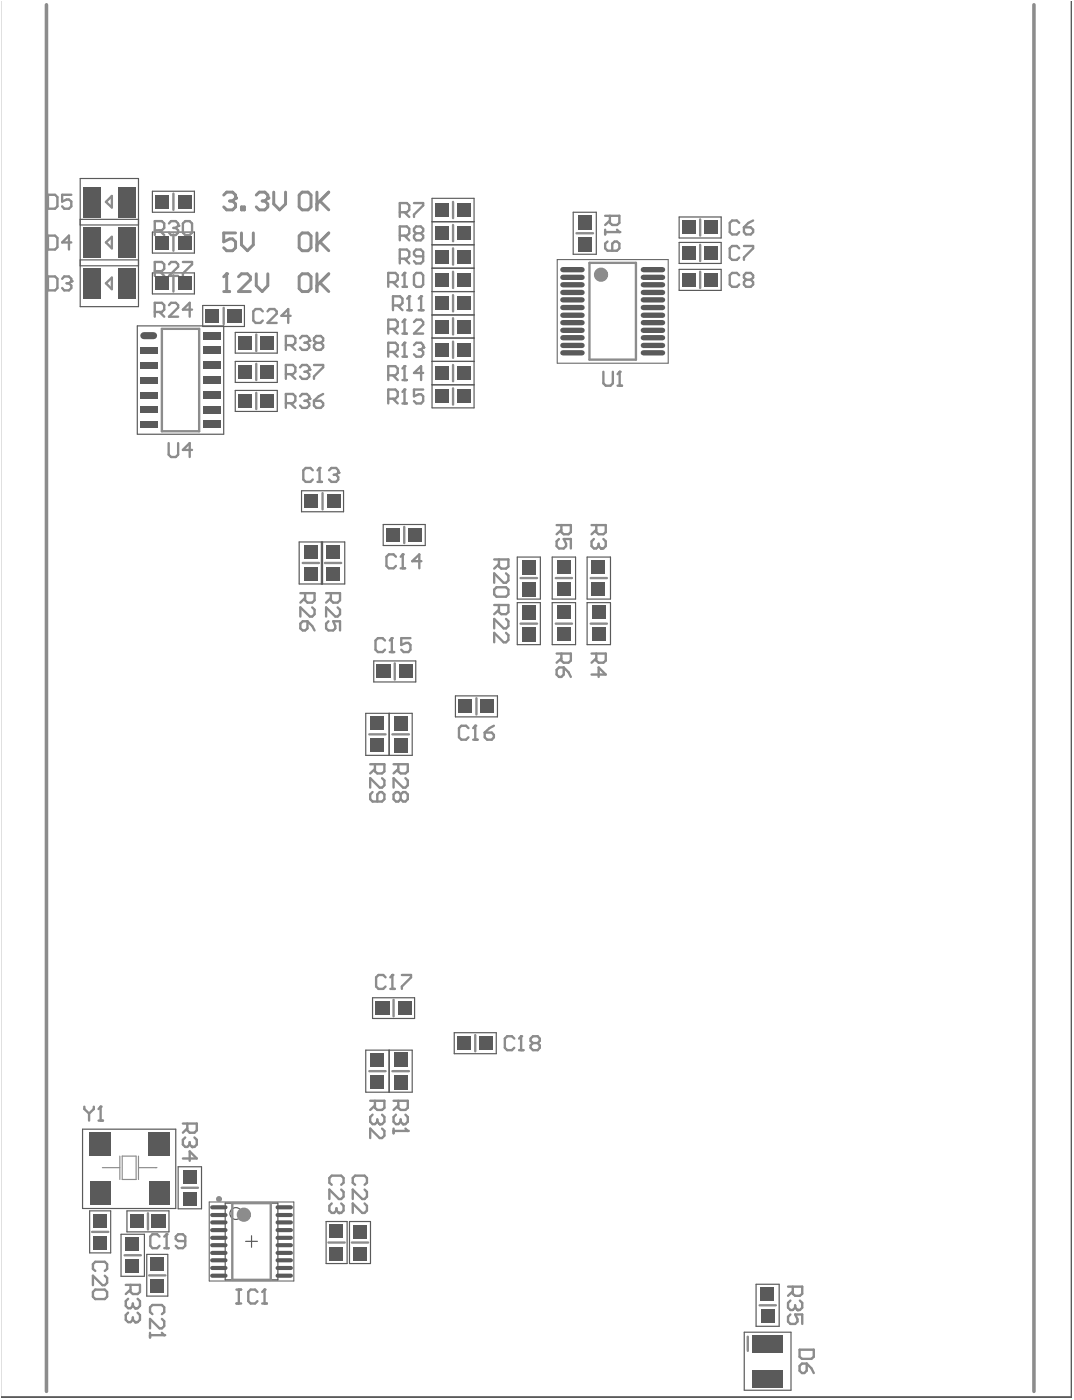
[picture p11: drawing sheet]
<svg xmlns="http://www.w3.org/2000/svg" width="307mm" height="400mm" viewBox="0 0 307 400" stroke-linecap="round" stroke-linejoin="round" font-family="sans-serif">
<g fill="none" stroke="#5a5a5a" stroke-width=".34">
<path d="M22.9 51h16.6v36.6h-16.6zM43.5 54.6h12v6h-12zM123.3 56.6h12v59.9h-12zM22.9 74.2h16.6M22.9 75.9h16.6M22.9 62.6h16.6M22.9 64.2h16.6M43.5 66.3h12v6h-12zM43.5 77.9h12v6h-12zM123.3 76.6h12M123.3 69.9h12M123.3 63.3h12"/>
<path d="M163.6 60.6h6.6v12h-6.6zM193.9 61.9h11.9v6h-11.9zM193.9 69.2h11.9v6h-11.9zM193.9 76.9h11.9v6h-11.9zM39.2 93h24.7v31h-24.7zM57.9 87.2h11.9v6h-11.9zM67.2 94.9h11.9v5.9h-11.9zM123.3 96.5h12M123.3 89.9h12M123.3 83.2h12M67.2 103.2h11.9v6h-11.9zM67.2 111.5h11.9v6h-11.9z"/>
<path d="M123.3 103.2h12M123.3 109.9h12M85.4 154.7h13v12h-13zM86.1 140.1h12v6h-12zM91.7 154.7v12M92.1 154.7v12M109.4 149.7h12v6h-12zM147.7 159h6.5v12h-6.5zM157.6 159h6.7v12h-6.7zM167.6 159h6.7v12h-6.7zM147.7 172.1h6.5v12h-6.5zM157.6 172.1h6.7v12h-6.7z"/>
<path d="M167.6 172.1h6.7v12h-6.7zM106.7 188.7h12v6h-12zM130 198.7h12v6h-12zM104.4 203.7h13.3v12h-13.3zM111.1 203.7v12M104.4 299.8h13.3v12h-13.3zM106.3 284.9h12v5.9h-12zM111.1 299.8v12M129.7 294.8h12v6h-12zM23.6 322.4h26.6v22.6h-26.6zM50.8 333.1h6.7v12h-6.7zM25.6 345.7h6v12h-6z"/>
<path d="M34.5 352.4h6.7v12h-6.7zM36.2 345.7h12v6h-12zM41.9 358.1h6v11.9h-6zM64.3 343.5h15v21.9h-15zM70.1 354.4h3.4M71.8 352.8v3.3M93.1 348.7h6v12h-6zM99.8 348.7h6v12h-6zM215.8 366.7h6.6v12h-6.6zM212.4 380.3h13.4v16.6h-13.4z"/>
<circle cx="67.3" cy="346.5" r="1.69"/>
</g>
<path d="M159.1 74.1h31.6v29.6h-31.6zM59.7 343.2h24.2v22.5h-24.2z" fill="none" stroke="#5a5a5a" stroke-width=".29"/>
<path d="M305.9 .5v398.4h-305.4" fill="none" stroke="#5a5a5a" stroke-width=".68"/>
<path d="M73.1 112.1v4.7M92.7 160.7h4.7M105.4 209.7h4.7M112 209.7h4.7M135.7 295.5v4.7M105.4 305.8h4.7M112 305.8h4.7M51.9 339.1h4.6" fill="none" stroke="#8c8c8c" stroke-width=".68"/>
<circle cx="44.5" cy="333.4" r=".17" fill="#8c8c8c"/>
<g fill="none" stroke="#8c8c8c" stroke-width=".68">
<path d="M31.9 55.9v3.3l-1.7-1.6zM49.5 55.3v4.6M129.3 57.6v4.7M30.2 69.2l1.7-1.6v3.3zM49.5 66.9v4.7M49.5 78.6v4.6M129.3 64.2v4.7M129.3 70.9v4.7M129.3 77.6v4.6M164.5 66.6h4.8M168.3 75h13.2v27.7h-13.2zM199.9 62.6v4.7"/>
<path d="M199.9 69.9v4.6M199.9 77.6v4.6M30.2 80.9l1.7-1.6v3.3zM46.2 93.9h10.6v29.2h-10.6zM63.9 87.9v4.6M73.1 95.5v4.7M129.3 84.3v4.6M129.3 90.8v4.7M129.3 97.5v4.7M73.1 103.9v4.6M129.3 104.2v4.6M129.3 110.9v4.6"/>
<path d="M92.1 140.8v4.6M115.4 150.4v4.7M85.7 169.3h4.1v2.1l-.7 .7h-1.3l-.7-.7v-2.1M86.4 160.7h4.7M86.4 177.4h1.4v2l-.7 .6h-.7l-.7-.6v-1.3zM87.1 170.7l-1.4 1.4M87.8 177.4l1.3 1.3 .7 1.3M89.1 173.4l.7 .7v1.2l-.7 .7h-.7l-2.7-2.6v2.6M93.1 169.3h4v2.1l-.7 .7h-1.3l-.7-.7v-2.1M93.8 177.4l-.7 .7v1.3l.7 .6h1.3l.6-.6v-.7l-.6-1.3h2v2.6M94.4 170.7l-1.3 1.4M96.4 173.4l.7 .7v1.2l-.7 .7h-.7l-2.6-2.6v2.6"/>
<path d="M148.6 178.1h4.7M148.6 165h4.7M158.6 178.1h4.7M158.6 165h4.7M168.6 178.1h4.6M168.6 165h4.6M112.7 189.4v4.6M136 199.3v4.7M105.7 218.2h4v2l-.7 .6h-1.3l-.7-.6v-2M107 219.5l-1.3 1.3M112.3 218.2h4.1v2l-.7 .6h-1.3l-.7-.6v-2M113.7 219.5l-1.4 1.3"/>
<path d="M106.3 226.1l-.6 .7v1.4l.6 .6h2.7l.7-.6v-1.4l-.7-.7h-.6l-.7 .7v2M109 222.2l.7 .6v1.4l-.7 .7h-.6l-2.7-2.7v2.7M114.4 226.8l-.7-.7h-.7l-.7 .7v1.4l.7 .6h.7l.7-.6M114.4 226.8l.6-.7h.7l.7 .7v1.4l-.7 .6h-.7l-.6-.6M114.4 226.8v1.4M115.7 222.2l.7 .6v1.4l-.7 .7h-.7l-2.7-2.7v2.7M112.3 285.5v4.7M52.2 320.8h4v1.9l-.7 .7h-1.4l-.6-.7v-1.9M53.5 322.1l-1.3 1.3M55.5 324.7l.7 .7v1.4l-.7 .6h-.7M26.3 351.7h4.6M35.6 358.4h4.6"/>
<path d="M42.2 346.4v4.6M66.3 343.5h11v21.9h-11zM93.8 354.7h4.6M100.4 354.7h4.7M42.6 364.1h4.6M216.8 372.7h4.7M213.5 381.6v4.1M228.2 385.3h4.1v2.1l-.7 .6h-2.7l-.7-.6zM228.9 389.3h1.4v2l-.7 .7h-.7l-.7-.7v-1.3zM230.3 389.3l1.3 1.4 .7 1.3"/>
</g>
<path d="M29.2 333.4h5M34.2 330.1v6.6M34.9 330.1h4v6.6h-4zM39.5 330.1v6.6M39.5 333.4h5" fill="none" stroke="#8c8c8c" stroke-width=".34"/>
<path d="M13.3 1.4v395.8M295.1 1.4v395.8" fill="none" stroke="#8c8c8c" stroke-width="1"/>
<circle cx="54.8" cy="327.4" r=".34" fill="#8c8c8c"/>
<path d="M112.3 314.3h4.1v2l-.7 .6h-1.3l-.7-.6v-2M113.7 315.6l-1.4 1.3M115.7 318.2l.7 .7v1.4l-.7 .6h-.7M52.2 330.7h4l-2.1-2v2.7M52.9 324.7l-.7 .7v1.4l.7 .6h.6l.6-.6M54.1 326.8l.7 .6M54.1 326.1v.7" fill="none" stroke="#8c8c8c" stroke-width=".68"/>
<circle cx="115" cy="320.9" r=".34" fill="#8c8c8c"/>
<path d="M113 318.2l-.7 .7v1.4l.7 .6h.7l.7-.6M114.4 319.6v.7M112.3 322.2v1.4M112.3 322.9h4.1M114.4 320.3l.6 .6" fill="none" stroke="#8c8c8c" stroke-width=".68"/>
<circle cx="116.4" cy="322.9" r=".34" fill="#8c8c8c"/>
<path d="M105.7 314.3h4v2l-.7 .6h-1.3l-.7-.6v-2M107 315.6l-1.3 1.3M109 318.2l.7 .7v1.4l-.7 .6h-.6M115.7 322.2l.7 .7" fill="none" stroke="#8c8c8c" stroke-width=".68"/>
<circle cx="108.4" cy="320.9" r=".34" fill="#8c8c8c"/>
<path d="M172.2 106.1v3.3l.7 .7h1.4l.6-.7v-3.3M176.3 110.1h1.3M176.9 106.1v4M106.3 318.2l-.6 .7v1.4l.6 .6h.7l.7-.6M107.7 319.6v.7M107.7 320.3l.7 .6M109 322.2l.7 .7v1.3l-.7 .7h-.6l-2.7-2.7v2.7" fill="none" stroke="#8c8c8c" stroke-width=".68"/>
<circle cx="176.9" cy="106.1" r=".34" fill="#8c8c8c"/>
<path d="M176.9 106.1l-.6 .7M146.8 296.5l-.7-.7h-1.3l-.7 .7v2.6l.7 .7h1.3l.7-.7M148.2 299.8h1.2M148.7 295.8v4" fill="none" stroke="#8c8c8c" stroke-width=".68"/>
<circle cx="148.7" cy="295.8" r=".34" fill="#8c8c8c"/>
<path d="M89.3 134.3l-.7-.7h-1.3l-.7 .7v2.6l.7 .7h1.3l.7-.7M90.6 137.6h1.3M91.2 133.6v4M148.7 295.8l-.5 .7M152.1 297.8l-.6-.6v-.7l.6-.7h1.4l.6 .7v.7l-.6 .6M152.1 297.8l-.6 .7v.6l.6 .7h1.4l.6-.7v-.6l-.6-.7M152.1 297.8h1.4" fill="none" stroke="#8c8c8c" stroke-width=".68"/>
<circle cx="91.2" cy="133.6" r=".34" fill="#8c8c8c"/>
<path d="M91.2 133.6l-.6 .7M93.9 134.3l.7-.7h1.4l.5 .7v.7" fill="none" stroke="#8c8c8c" stroke-width=".68"/>
<circle cx="96.5" cy="135" r=".34" fill="#8c8c8c"/>
<path d="M13.7 78.9h2l.7 .7v2.6l-.7 .7h-2zM17.7 79.6l.6-.7h1.4l.7 .7v.7M95.3 135.5h.7M96 135.5l.5 .7v.7l-.5 .7h-1.4l-.7-.7M96.5 135l-.5 .5" fill="none" stroke="#8c8c8c" stroke-width=".68"/>
<circle cx="20.4" cy="80.3" r=".34" fill="#8c8c8c"/>
<g fill="none" stroke="#8c8c8c" stroke-width=".68">
<path d="M172.7 61.6h4.1v2l-.7 .6h-1.3l-.7-.6v-2M172.7 65.6v1.3M172.7 66.3h4.1M174.1 63l-1.4 1.2M211 78.6l-.7-.7h-1.3l-.7 .7v2.6l.7 .7h1.3l.7-.7M211 63.6l-.7-.6h-1.3l-.7 .6v2.7l.7 .6h1.3l.7-.6M212.4 64.9h1.9l.7 .7v.7l-.7 .6h-1.4l-.5-.6zM212.9 79.9l-.5-.6v-.7l.5-.7h1.4l.7 .7v.7l-.7 .6M212.9 79.9l-.5 .6v.7l.5 .7h1.4l.7-.7v-.7l-.7-.6M212.9 79.9h1.4M215 63l-1.4 .6-1.2 1.3M19 80.9h.7"/>
<path d="M19.7 80.9l.7 .7v.6l-.7 .7h-1.4l-.6-.7M20.4 80.3l-.7 .6M168.9 186.6h4v2l-.7 .6h-1.3l-.7-.6v-2M168.9 192.6h4l-2-2v2.7M170.2 187.9l-1.3 1.3"/>
</g>
<circle cx="176.8" cy="66.3" r=".34" fill="#8c8c8c"/>
<path d="M173.4 69l-.7 .6v1.3l.7 .7h2.7l.7-.7v-1.3l-.7-.6h-.7l-.6 .6v2M176.1 65.6l.7 .7M113 159l-.7-.7h-1.3l-.7 .7v2.6l.7 .6h1.3l.7-.6M115 158.3v3.9M141.1 159.7h4v2l-.7 .6h-1.3l-.7-.6v-2M114.4 162.2h1.2M141.7 167.7h2.7l.7 .6v1.4l-.7 .7h-2.7l-.6-.7v-1.4zM142.4 161.1l-1.3 1.2M144.4 163.7l.7 .7v1.3l-.7 .7h-.6l-2.7-2.7v2.7" fill="none" stroke="#8c8c8c" stroke-width=".68"/>
<circle cx="115" cy="158.3" r=".34" fill="#8c8c8c"/>
<path d="M110.8 107.2h2l.7-.7v-1.3l-.7-.7h-2v4M112.2 107.2l1.3 1.3M114.9 108.5h1.2M115.5 104.5v4M115 158.3l-.6 .7M120.3 160.2h-2.6l2-1.9v3.9" fill="none" stroke="#8c8c8c" stroke-width=".68"/>
<circle cx="115.5" cy="104.5" r=".34" fill="#8c8c8c"/>
<path d="M110.8 113.8h2l.7-.6v-1.3l-.7-.7h-2v4M112.2 113.8l1.3 1.4M114.9 115.2h1.2M115.5 104.5l-.6 .7M115.5 111.2v4M120.8 106.5h-2.6l2-2v4" fill="none" stroke="#8c8c8c" stroke-width=".68"/>
<circle cx="115.5" cy="111.2" r=".34" fill="#8c8c8c"/>
<path d="M115.5 77.9v4M110.8 80.5h2l.7-.6v-1.3l-.7-.7h-2v4M112.2 80.5l1.3 1.4M114.9 81.9h1.2M115.5 111.2l-.6 .7M120.8 111.2h-2.6v2l1.3-.6h.7l.6 .6v1.3l-.6 .7h-1.4l-.6-.7" fill="none" stroke="#8c8c8c" stroke-width=".68"/>
<circle cx="115.5" cy="77.9" r=".34" fill="#8c8c8c"/>
<path d="M115.5 77.9l-.6 .7M118.8 77.9h1.4l.6 .7v2.6l-.6 .7h-1.4l-.6-.7v-2.6zM112.2 87.2h2l.7-.7v-1.2l-.7-.7h-2v4M113.5 87.2l1.4 1.4M116.2 88.6h1.3M116.8 84.6v4" fill="none" stroke="#8c8c8c" stroke-width=".68"/>
<circle cx="116.8" cy="84.6" r=".34" fill="#8c8c8c"/>
<path d="M116.8 84.6l-.6 .7M119.5 88.6h1.4M120.2 84.6v4" fill="none" stroke="#8c8c8c" stroke-width=".68"/>
<circle cx="120.2" cy="84.6" r=".34" fill="#8c8c8c"/>
<path d="M110.8 93.9h2l.7-.7v-1.3l-.7-.6h-2v3.9M112.2 93.9l1.3 1.3M114.9 95.2h1.2M115.5 91.3v3.9M120.2 84.6l-.7 .7" fill="none" stroke="#8c8c8c" stroke-width=".68"/>
<circle cx="115.5" cy="91.3" r=".34" fill="#8c8c8c"/>
<path d="M118.2 58h2.6v.7l-2.6 2.6v.6M114.1 60.6h2l.7-.7v-1.2l-.7-.7h-2v3.9M114.1 67.3h2l.7-.7v-1.3l-.7-.6h-2v3.9M115.5 60.6l1.3 1.3M115.5 67.3l1.3 1.3M118.8 66.6l-.6-.6v-.7l.6-.6h1.3l.7 .6v.7l-.7 .6M118.8 66.6l-.6 .7v.6l.6 .7h1.3l.7-.7v-.6l-.7-.7M118.8 66.6h1.3M115.5 91.3l-.6 .6M118.2 91.9l.6-.6h1.4l.6 .6v.7l-2.6 2.6h2.6" fill="none" stroke="#8c8c8c" stroke-width=".68"/>
<g fill="none" stroke="#8c8c8c" stroke-width=".84">
<path d="M86.2 54.8h1.7l.9 .9v3.4l-.9 .8h-1.7l-.8-.8v-3.4zM90.5 54.8v5.1M91.3 57.4l2.5 2.5M93.8 54.8l-3.3 3.4M64.7 78.2v5M86.2 78.2h1.7l.9 .8v3.4l-.9 .8h-1.7l-.8-.8v-3.4zM86.2 66.5h1.7l.9 .9v3.3l-.9 .9h-1.7l-.8-.9v-3.3zM90.5 66.5v5.1M90.5 78.2v5M91.3 69l2.5 2.6M93.8 78.2l-3.3 3.4M93.8 66.5l-3.3 3.4"/>
<path d="M63.9 83.2h1.6M91.3 80.7l2.5 2.5"/>
</g>
<circle cx="64.7" cy="78.2" r=".42" fill="#8c8c8c"/>
<path d="M64.7 78.2l-.8 .8M67.2 66.5h-3.3v2.5l1.6-.8h.9l.8 .8v1.7l-.8 .9h-1.7l-.8-.9M68.1 79l.8-.8h1.7l.9 .8v.9l-3.4 3.3h3.4M68.9 66.5v3.4l1.7 1.7 1.7-1.7v-3.4M73.1 78.2v3.4l1.7 1.6 1.6-1.6v-3.4" fill="none" stroke="#8c8c8c" stroke-width=".84"/>
<path d="M43.5 375.2l-.7-.6v-1.4l.7-.6h2.7l.7 .6v1.4l-.7 .6M46.2 376.5l.7 .7v1.4l-.7 .6h-.7l-2.7-2.7v2.7M42.8 380.5v1.4M42.8 381.2h4.1" fill="none" stroke="#8c8c8c" stroke-width=".68"/>
<circle cx="46.9" cy="381.2" r=".34" fill="#8c8c8c"/>
<path d="M45.5 353.1l-.6-.7h-1.4l-.6 .7v2.6l.6 .6h1.4l.6-.6M46.9 356.3h1.2M47.6 352.4v3.9M46.2 380.5l.7 .7" fill="none" stroke="#8c8c8c" stroke-width=".68"/>
<circle cx="47.6" cy="352.4" r=".34" fill="#8c8c8c"/>
<path d="M13.7 55.6h2l.7 .7v2.6l-.7 .7h-2zM20.4 55.6h-2.7v2l1.3-.6h.7l.7 .6v1.3l-.7 .7h-1.4l-.6-.7M13.7 67.3h2l.7 .6v2.7l-.7 .6h-2zM20.4 69.2h-2.7l2-1.9v3.9M47.6 352.4l-.7 .7M52.9 354.3h-2.1l-.6-.6v-.6l.6-.7h1.4l.7 .7v2.6l-.7 .6h-1.4l-.6-.6M224.9 367.3h4.1v2.1l-.7 .6h-1.3l-.7-.6v-2.1M226.3 368.7l-1.4 1.3M228.3 371.3l.7 .7v1.3l-.7 .7h-.7" fill="none" stroke="#8c8c8c" stroke-width=".68"/>
<circle cx="227.6" cy="374" r=".34" fill="#8c8c8c"/>
<path d="M211 70.9l-.7-.7h-1.3l-.7 .7v2.6l.7 .7h1.3l.7-.7M212.4 70.2h2.6v.7l-2.6 2.6v.7M168.9 149.9h4v2l-.7 .6h-1.3l-.7-.6v-2M170.2 151.3l-1.3 1.2M172.2 153.9l.7 .7v1.3l-.7 .7h-.6M225.6 371.3l-.7 .7v1.3l.7 .7h.7l.7-.7M225.6 375.3l-.7 .7v1.3l.7 .7h1.4l.6-.7v-.7l-.6-1.3h2v2.7M227 373.3l.6 .7M227 372.7v.6" fill="none" stroke="#8c8c8c" stroke-width=".68"/>
<circle cx="171.6" cy="156.6" r=".34" fill="#8c8c8c"/>
<g fill="none" stroke="#8c8c8c" stroke-width=".68">
<path d="M114.1 73.9h2l.7-.7v-1.3l-.7-.7h-2v4M115.5 73.9l1.3 1.3M120.8 73.2h-2l-.6-.6v-.7l.6-.7h1.3l.7 .7v2.6l-.7 .7h-1.3l-.6-.7M115.5 97.9v3.9M110.8 100.5h2l.7-.7v-1.3l-.7-.6h-2v3.9M112.2 100.5l1.3 1.3M114.9 101.8h1.2M169.5 153.9l-.6 .7v1.3l.6 .7h.7l.7-.7M170.9 155.9l.7 .7M170.9 155.2v.7M141.1 172.7h4v2.1l-.7 .5h-1.3l-.7-.5v-2.1M142.4 174.1l-1.3 1.2"/>
<path d="M144.4 176.7l.7 .7v1.3l-.7 .7h-.6l-2.7-2.7v2.7M144.4 180.7l.7 .6v1.4l-.7 .7h-.6l-2.7-2.7v2.7"/>
</g>
<circle cx="115.5" cy="97.9" r=".34" fill="#8c8c8c"/>
<path d="M115.5 97.9l-.6 .6M118.2 98.5l.6-.6h1.4l.6 .6v.7" fill="none" stroke="#8c8c8c" stroke-width=".68"/>
<circle cx="120.8" cy="99.2" r=".34" fill="#8c8c8c"/>
<path d="M119.5 99.8h.7M120.2 99.8l.6 .7v.7l-.6 .6h-1.4l-.6-.6M120.8 99.2l-.6 .6M94.7 338.3l-.7-.6v-1.4l.7-.7h2.7l.7 .7v1.4l-.7 .6M97.4 339.6l.7 .7v1.3l-.7 .7h-.7l-2.7-2.7v2.7M101.4 338.3l-.7-.6v-1.4l.7-.7h2.7l.6 .7v1.4l-.6 .6M104.1 339.6l.6 .7v1.3l-.6 .7h-.7l-2.7-2.7v2.7M97.4 343.6l.7 .7v1.3l-.7 .7h-.7M104.1 343.6l.6 .7v1.3l-.6 .7h-.7l-2.7-2.7v2.7" fill="none" stroke="#8c8c8c" stroke-width=".68"/>
<circle cx="96.7" cy="346.3" r=".34" fill="#8c8c8c"/>
<path d="M94.7 343.6l-.7 .7v1.3l.7 .7h.7l.6-.7M96 345.6l.7 .7M96 344.9v.7M67.5 368.2h1.3M67.5 372.1h1.3M68.2 368.2v3.9M73.5 368.9l-.7-.7h-1.3l-.6 .7v2.6l.6 .6h1.3l.7-.6M74.8 372.1h1.4M75.5 368.2v3.9" fill="none" stroke="#8c8c8c" stroke-width=".68"/>
<circle cx="75.5" cy="368.2" r=".34" fill="#8c8c8c"/>
<path d="M35.9 366.8h4.1v2.1l-.7 .5h-1.4l-.6-.5v-2.1M37.3 368.2l-1.4 1.2M39.3 370.8l.7 .7v1.3l-.7 .7h-.7M75.5 368.2l-.7 .7" fill="none" stroke="#8c8c8c" stroke-width=".68"/>
<circle cx="38.6" cy="373.5" r=".34" fill="#8c8c8c"/>
<path d="M36.6 370.8l-.7 .7v1.3l.7 .7h.7l.6-.7M37.9 372.8l.7 .7M37.9 372.1v.7M39.3 374.8l.7 .6v1.4l-.7 .7h-.7" fill="none" stroke="#8c8c8c" stroke-width=".68"/>
<circle cx="38.6" cy="377.5" r=".34" fill="#8c8c8c"/>
<path d="M133.7 207.9l-.7-.7h-1.3l-.7 .7v2.6l.7 .7h1.3l.7-.7M135.1 211.2h1.2M135.7 207.2v4M36.6 374.8l-.7 .6v1.4l.7 .7h.7l.6-.7M37.9 376.8l.7 .7M37.9 376.1v.7" fill="none" stroke="#8c8c8c" stroke-width=".68"/>
<circle cx="135.7" cy="207.2" r=".34" fill="#8c8c8c"/>
<path d="M81.6 115.1h2l.7-.7v-1.2l-.7-.7h-2v4M82.9 115.1l1.4 1.4M85.7 113.2l.5-.7h1.4l.7 .7v.6M48.1 126.5v3.3l.7 .7h1.4l.6-.7v-3.3M54.8 128.4h-2.6l1.9-1.9v4M135.7 207.2l-.6 .7M138.4 209.1h2l.6 .7v.7l-.6 .7h-1.4l-.6-.7zM141 207.2l-1.3 .7-1.3 1.2" fill="none" stroke="#8c8c8c" stroke-width=".68"/>
<circle cx="88.3" cy="113.8" r=".34" fill="#8c8c8c"/>
<g fill="none" stroke="#8c8c8c" stroke-width=".68">
<path d="M44.2 77.4h2l.7-.7v-1.2l-.7-.7h-2v4M45.5 77.4l1.4 1.4M48.2 75.5l.6-.7h1.4l.6 .7v.6l-2.6 2.7h2.6M52.2 74.8h2.6v.7l-2.6 2.6v.7M86.9 114.4h.7M87.6 114.4l.7 .7v.7l-.7 .7h-1.4l-.5-.7M88.3 113.8l-.7 .6M89.6 114.4h2l.6 .7v.7l-.6 .7h-1.3l-.7-.7zM92.2 112.5l-1.2 .7-1.4 1.2M24.1 316v.6l1.3 1.3M25.4 317.9v2M26.8 316v.6l-1.4 1.3"/>
<path d="M28.1 319.9h1.3M28.7 316v3.9"/>
</g>
<circle cx="28.7" cy="316" r=".34" fill="#8c8c8c"/>
<path d="M158.9 186.6h4v2l-.6 .6h-1.4l-.7-.6v-2M159.6 190.6h1.3v2l-.7 .7h-.6l-.7-.7v-1.4zM160.2 187.9l-1.3 1.3M160.9 190.6l1.4 1.3 .6 1.4M110.1 279l-.7-.6h-1.4l-.6 .6v2.6l.6 .7h1.4l.7-.7M112 278.4v3.9M111.4 282.3h1.3M28.7 316l-.6 .6" fill="none" stroke="#8c8c8c" stroke-width=".68"/>
<circle cx="112" cy="278.4" r=".34" fill="#8c8c8c"/>
<path d="M81.6 106.8h2l.7-.7v-1.2l-.7-.7h-2v4M82.9 106.8l1.4 1.4M85.7 104.9l.5-.7h1.4l.7 .7v.6M112 278.4l-.6 .6M114.7 278.4h2.6v.6l-2.6 2.6v.7" fill="none" stroke="#8c8c8c" stroke-width=".68"/>
<circle cx="88.3" cy="105.5" r=".34" fill="#8c8c8c"/>
<path d="M44.2 89.1h2l.7-.7v-1.3l-.7-.6h-2v3.9M45.5 89.1l1.4 1.3M48.2 87.1l.6-.6h1.4l.6 .6v.7l-2.6 2.6h2.6M54.8 88.4h-2.6l1.9-1.9v3.9M81.6 98.5h2l.7-.6v-1.3l-.7-.7h-2v4M82.9 98.5l1.4 1.4M85.7 96.6l.5-.7h1.4l.7 .7v.7M86.9 106.1h.7M87.6 106.1l.7 .7v.7l-.7 .7h-1.4l-.5-.7M88.3 105.5l-.7 .6M89.6 104.2h2.6v.7l-2.6 2.6v.7" fill="none" stroke="#8c8c8c" stroke-width=".68"/>
<circle cx="88.3" cy="97.3" r=".34" fill="#8c8c8c"/>
<path d="M75 88.9l-.7-.7h-1.3l-.7 .7v2.6l.7 .7h1.3l.7-.7M76.4 88.9l.6-.7h1.3l.7 .7v.7l-2.6 2.6h2.6M82.9 90.2h-2.6l2-2v4M86.9 97.9h.7M87.6 97.9l.7 .6v.7l-.7 .7h-1.4l-.5-.7M88.3 97.3l-.7 .6M90.3 97.9h1.3M90.3 97.9l-.7 .6v.7l.7 .7h1.3l.6-.7v-.7l-.6-.6M90.3 97.9l-.7-.6v-.7l.7-.7h1.3l.6 .7v.7l-.6 .6" fill="none" stroke="#8c8c8c" stroke-width=".68"/>
<path d="M63.9 55.7l.8-.9h1.7l.8 .9v.8" fill="none" stroke="#8c8c8c" stroke-width=".84"/>
<circle cx="67.2" cy="56.5" r=".42" fill="#8c8c8c"/>
<path d="M65.5 57.4h.9M66.4 57.4l.8 .8v.9l-.8 .8h-1.7l-.8-.8M67.2 56.5l-.8 .9M68.9 59.1h.9v.8h-.9zM73.1 55.7l.9-.9h1.6l.8 .9v.8" fill="none" stroke="#8c8c8c" stroke-width=".84"/>
<circle cx="76.4" cy="56.5" r=".42" fill="#8c8c8c"/>
<path d="M74.8 57.4h.8M75.6 57.4l.8 .8v.9l-.8 .8h-1.6l-.9-.8M76.4 56.5l-.8 .9M78.1 54.8v3.4l1.7 1.7 1.7-1.7v-3.4" fill="none" stroke="#8c8c8c" stroke-width=".84"/>
<path d="M44.2 65.7h2l.7-.6v-1.3l-.7-.7h-2v4M45.5 65.7l1.4 1.4M48.2 63.8l.6-.7h1.4l.6 .7v.7" fill="none" stroke="#8c8c8c" stroke-width=".68"/>
<circle cx="50.8" cy="64.5" r=".34" fill="#8c8c8c"/>
<g fill="none" stroke="#8c8c8c" stroke-width=".68">
<path d="M49.5 65.1h.7M50.2 65.1l.6 .6v.7l-.6 .7h-1.4l-.6-.7M50.8 64.5l-.6 .6M52.9 63.1h1.2l.7 .7v2.6l-.7 .7h-1.2l-.7-.7v-2.6zM158.9 149.9h4v2l-.6 .6h-1.4l-.7-.6v-2M159.6 153.9l-.7 .7v1.3l.7 .7h1.3l.7-.7v-.7l-.7-1.3h2v2.7M160.2 151.3l-1.3 1.2M109.9 182.9l-.7-.7h-1.3l-.7 .7v2.6l.7 .7h1.3l.7-.7M111.2 186.2h1.3M111.8 182.2v4M27.2 362.9l-.7-.6v-1.4l.7-.7h2.7l.7 .7v1.4l-.7 .6M27.2 368.2h2.7l.7 .7v1.3l-.7 .7h-2.7l-.7-.7v-1.3z"/>
<path d="M29.9 364.2l.7 .7v1.3l-.7 .7h-.7l-2.7-2.7v2.7"/>
</g>
<circle cx="111.8" cy="182.2" r=".34" fill="#8c8c8c"/>
<path d="M111.8 182.2l-.6 .7M117.2 182.2h-2.7v1.9l1.4-.6h.7l.6 .6v1.4l-.6 .7h-1.4l-.7-.7" fill="none" stroke="#8c8c8c" stroke-width=".68"/>
<circle cx="62.5" cy="342.3" r=".42" fill="none" stroke="#8c8c8c" stroke-width=".84"/>
<g fill="none" stroke="#8c8c8c" stroke-width="2">
<circle cx="171.6" cy="78.4" r="1.01"/>
<circle cx="69.6" cy="346.8" r="1.01"/>
</g>
<path d="M93.3 141.2h3.9v3.8h-3.9z" fill-rule="evenodd" fill="#5a5a5a"/>
<path d="M79.2 357.7h3.8M79.2 359.8h3.8M79.2 351.2h3.8M79.2 353.4h3.8M79.2 344.7h3.8M79.2 346.9h3.8M79.2 364.2h3.8" fill="none" stroke="#5a5a5a" stroke-width="1.2"/>
<g fill="#5a5a5a">
<path d="M58.1 120.2h4.9v2h-4.9z" fill-rule="evenodd"/>
<path d="M58.1 115.9h4.9v2.1h-4.9z" fill-rule="evenodd"/>
<path d="M58.1 107.5h4.9v2h-4.9z" fill-rule="evenodd"/>
<path d="M58.1 99h4.9v2.1h-4.9z" fill-rule="evenodd"/>
<path d="M58.1 94.8h4.9v2h-4.9z" fill-rule="evenodd"/>
<path d="M44.3 79h4v3.8h-4z" fill-rule="evenodd"/>
<path d="M200.9 77.9h4v3.8h-4z" fill-rule="evenodd"/>
<path d="M200.9 63h4v3.8h-4z" fill-rule="evenodd"/>
<path d="M194.6 77.9h4v3.8h-4z" fill-rule="evenodd"/>
<path d="M194.6 63h4v3.8h-4z" fill-rule="evenodd"/>
<path d="M112.4 300.6h3.8v4h-3.8z" fill-rule="evenodd"/>
<path d="M112.5 306.9h3.7v4.1h-3.7z" fill-rule="evenodd"/>
<path d="M113.5 286h4v3.7h-4z" fill-rule="evenodd"/>
<path d="M112.4 210.8h3.8v4h-3.8z" fill-rule="evenodd"/>
<path d="M112.4 204.4h3.8v4.1h-3.8z" fill-rule="evenodd"/>
<path d="M113.9 189.8h3.9v3.8h-3.9z" fill-rule="evenodd"/>
<path d="M105.8 306.9h3.8v4h-3.8z" fill-rule="evenodd"/>
<path d="M105.8 300.6h3.8v3.9h-3.8z" fill-rule="evenodd"/>
<path d="M105.8 210.8h3.8v3.9h-3.8z" fill-rule="evenodd"/>
<path d="M105.8 204.4h3.8v4h-3.8z" fill-rule="evenodd"/>
<path d="M93.3 161.9h3.8v4h-3.8z" fill-rule="evenodd"/>
<path d="M86.8 162h3.8v4h-3.8z" fill-rule="evenodd"/>
</g>
<path d="M79.2 349h3.8M79.2 355.5h3.8M79.2 362h3.8" fill="none" stroke="#5a5a5a" stroke-width="1.2"/>
<g fill="#5a5a5a">
<path d="M65 88.2h4v3.8h-4z" fill-rule="evenodd"/>
<path d="M58.1 111.7h4.9v2h-4.9z" fill-rule="evenodd"/>
<path d="M58.1 103.3h4.9v2h-4.9z" fill-rule="evenodd"/>
<path d="M58.6 88.2h4v3.8h-4z" fill-rule="evenodd"/>
<path d="M52.2 340.3h3.8v4h-3.8z" fill-rule="evenodd"/>
<path d="M52.2 334h3.8v3.9h-3.8z" fill-rule="evenodd"/>
<path d="M44.3 55.7h4v3.8h-4z" fill-rule="evenodd"/>
<path d="M44.3 67.4h4v3.8h-4z" fill-rule="evenodd"/>
<path d="M200.9 70.4h4v3.8h-4z" fill-rule="evenodd"/>
<path d="M194.6 70.4h4v3.8h-4z" fill-rule="evenodd"/>
<path d="M93.3 155.6h3.8v3.9h-3.8z" fill-rule="evenodd"/>
<path d="M86.8 155.7h3.8v3.9h-3.8z" fill-rule="evenodd"/>
<path d="M169 172.8h3.8v4h-3.8z" fill-rule="evenodd"/>
<path d="M168.9 166.2h3.8v4h-3.8z" fill-rule="evenodd"/>
<path d="M168.9 159.9h3.8v4h-3.8z" fill-rule="evenodd"/>
<path d="M136.8 295.8h3.9v3.8h-3.9z" fill-rule="evenodd"/>
<path d="M149.1 172.8h3.8v4.1h-3.8z" fill-rule="evenodd"/>
<path d="M149 166.2h3.8v4.1h-3.8z" fill-rule="evenodd"/>
<path d="M149 159.9h3.8v4h-3.8z" fill-rule="evenodd"/>
<path d="M130.6 295.8h4v3.8h-4z" fill-rule="evenodd"/>
<path d="M130.6 64.7h4v3.8h-4z" fill-rule="evenodd"/>
<path d="M124.3 64.7h3.9v3.8h-3.9z" fill-rule="evenodd"/>
<path d="M130.6 58h4v3.8h-4z" fill-rule="evenodd"/>
<path d="M124.3 58h3.9v3.8h-3.9z" fill-rule="evenodd"/>
<path d="M94.1 355.9h3.8v4h-3.8z" fill-rule="evenodd"/>
<path d="M100.9 356h3.8v4h-3.8z" fill-rule="evenodd"/>
<path d="M94.2 349.6h3.7v4h-3.7z" fill-rule="evenodd"/>
<path d="M100.9 349.7h3.7v3.9h-3.7z" fill-rule="evenodd"/>
<path d="M86.9 141.2h4v3.8h-4z" fill-rule="evenodd"/>
</g>
<path d="M60.6 357.7h3.8M60.6 359.8h3.8M60.6 351.2h3.8M60.6 353.4h3.8M60.6 344.7h3.8M60.6 346.9h3.8M60.6 364.2h3.8" fill="none" stroke="#5a5a5a" stroke-width="1.2"/>
<g fill="#5a5a5a">
<path d="M74.3 112.6h4v3.8h-4z" fill-rule="evenodd"/>
<path d="M68 112.6h4v3.8h-4z" fill-rule="evenodd"/>
<path d="M40 120.3h4.9v1.9h-4.9z" fill-rule="evenodd"/>
<path d="M40 116h4.9v2h-4.9z" fill-rule="evenodd"/>
<path d="M40 107.6h4.9v1.9h-4.9z" fill-rule="evenodd"/>
<path d="M40 99.1h4.9v2h-4.9z" fill-rule="evenodd"/>
</g>
<path d="M41.1 95.8h2.7" fill="none" stroke="#5a5a5a" stroke-width="2"/>
<g fill="#5a5a5a">
<path d="M217.3 373.8h3.8v3.9h-3.8z" fill-rule="evenodd"/>
<path d="M217.2 367.5h3.8v4h-3.8z" fill-rule="evenodd"/>
<path d="M165.1 67.7h3.8v4h-3.8z" fill-rule="evenodd"/>
<path d="M165 61.4h3.8v4.1h-3.8z" fill-rule="evenodd"/>
<path d="M137.1 199.7h4v3.8h-4z" fill-rule="evenodd"/>
<path d="M116.5 150.9h4v3.8h-4z" fill-rule="evenodd"/>
<path d="M110.1 150.9h4v3.8h-4z" fill-rule="evenodd"/>
<path d="M130.6 111.2h4v3.8h-4z" fill-rule="evenodd"/>
<path d="M124.3 111.2h3.9v3.8h-3.9z" fill-rule="evenodd"/>
<path d="M130.6 104.5h4v3.8h-4z" fill-rule="evenodd"/>
<path d="M124.3 104.5h3.9v3.8h-3.9z" fill-rule="evenodd"/>
<path d="M130.6 91.4h4v3.8h-4z" fill-rule="evenodd"/>
<path d="M124.3 91.4h3.9v3.8h-3.9z" fill-rule="evenodd"/>
<path d="M130.6 84.6h4v3.8h-4z" fill-rule="evenodd"/>
<path d="M124.3 84.6h3.9v3.8h-3.9z" fill-rule="evenodd"/>
<path d="M130.6 77.9h4v3.8h-4z" fill-rule="evenodd"/>
<path d="M124.3 77.9h3.9v3.8h-3.9z" fill-rule="evenodd"/>
</g>
<path d="M60.6 349h3.8M60.6 355.5h3.8M60.6 362h3.8" fill="none" stroke="#5a5a5a" stroke-width="1.2"/>
<g fill="#5a5a5a">
<path d="M74.3 104.3h4v3.8h-4z" fill-rule="evenodd"/>
<path d="M68 104.3h4v3.8h-4z" fill-rule="evenodd"/>
<path d="M74.3 96h4v3.7h-4z" fill-rule="evenodd"/>
<path d="M68 96h4v3.7h-4z" fill-rule="evenodd"/>
<path d="M43 365.2h3.7v4h-3.7z" fill-rule="evenodd"/>
<path d="M43 358.9h3.8v4h-3.8z" fill-rule="evenodd"/>
<path d="M43.3 346.8h4.1v3.8h-4.1z" fill-rule="evenodd"/>
<path d="M37.1 346.8h4v3.8h-4z" fill-rule="evenodd"/>
<path d="M35.9 353.2h3.8v4h-3.8z" fill-rule="evenodd"/>
<path d="M35.9 359.6h3.8v3.9h-3.8z" fill-rule="evenodd"/>
<path d="M42.5 337.3h5.9v6.7h-5.9z" fill-rule="evenodd"/>
<path d="M42.4 323.4h6v6.7h-6z" fill-rule="evenodd"/>
<path d="M40 111.8h4.9v1.9h-4.9z" fill-rule="evenodd"/>
<path d="M40 103.4h4.9v1.9h-4.9z" fill-rule="evenodd"/>
<path d="M33.8 76.6h5v8.6h-5z" fill-rule="evenodd"/>
<path d="M33.8 53.3h5v8.7h-5z" fill-rule="evenodd"/>
<path d="M33.8 64.8h5v8.7h-5z" fill-rule="evenodd"/>
<path d="M169 179.1h3.8v4h-3.8z" fill-rule="evenodd"/>
<path d="M149.1 179.1h3.8v4.1h-3.8z" fill-rule="evenodd"/>
<path d="M130.6 98h4v3.8h-4z" fill-rule="evenodd"/>
<path d="M124.3 98h3.9v3.8h-3.9z" fill-rule="evenodd"/>
<path d="M130.6 71.4h4v3.8h-4z" fill-rule="evenodd"/>
<path d="M124.3 71.4h3.9v3.8h-3.9z" fill-rule="evenodd"/>
<path d="M159.1 172.8h3.8v4h-3.8z" fill-rule="evenodd"/>
<path d="M159 166.2h3.8v4h-3.8z" fill-rule="evenodd"/>
<path d="M159 159.9h3.8v4h-3.8z" fill-rule="evenodd"/>
</g>
<g fill="none" stroke="#5a5a5a" stroke-width="1.5">
<path d="M160.7 79.2h5.4M183.6 79.2h5.5M160.7 94.3h5.4M160.7 96.4h5.4M160.7 87.8h5.4M160.7 90h5.4M160.7 81.3h5.4M160.7 83.5h5.4M183.6 94.3h5.5M183.6 96.4h5.5M183.6 87.8h5.5M183.6 90h5.5"/>
<path d="M183.6 81.3h5.5M183.6 83.5h5.5M160.7 100.7h5.4M183.6 100.7h5.5"/>
</g>
<g fill="#5a5a5a">
<path d="M50.7 79h4v3.8h-4z" fill-rule="evenodd"/>
<path d="M214.8 381.1h8.6v5h-8.6z" fill-rule="evenodd"/>
<path d="M214.8 391.1h8.6v5h-8.6z" fill-rule="evenodd"/>
</g>
<path d="M160.7 77h5.4M183.6 77h5.5M160.7 85.6h5.4M160.7 92.1h5.4M160.7 98.6h5.4M183.6 85.6h5.5M183.6 92.1h5.5M183.6 98.6h5.5" fill="none" stroke="#5a5a5a" stroke-width="1.5"/>
<g fill="#5a5a5a">
<path d="M107.2 286h4v3.7h-4z" fill-rule="evenodd"/>
<path d="M107.5 189.8h4.1v3.8h-4.1z" fill-rule="evenodd"/>
<path d="M130.8 199.7h3.9v3.8h-3.9z" fill-rule="evenodd"/>
<path d="M50.7 55.7h4v3.8h-4z" fill-rule="evenodd"/>
<path d="M50.7 67.4h4v3.8h-4z" fill-rule="evenodd"/>
<path d="M26.6 352.9h3.8v4h-3.8z" fill-rule="evenodd"/>
<path d="M26.7 346.6h3.8v4h-3.8z" fill-rule="evenodd"/>
<path d="M25.6 337.3h5.9v6.7h-5.9z" fill-rule="evenodd"/>
<path d="M25.5 323.4h6v6.7h-6z" fill-rule="evenodd"/>
<path d="M23.8 76.6h5v8.6h-5z" fill-rule="evenodd"/>
<path d="M23.8 53.3h5v8.7h-5z" fill-rule="evenodd"/>
<path d="M23.8 64.8h5v8.7h-5z" fill-rule="evenodd"/>
<path d="M159.1 179.1h3.8v4h-3.8z" fill-rule="evenodd"/>
</g>
</svg>
